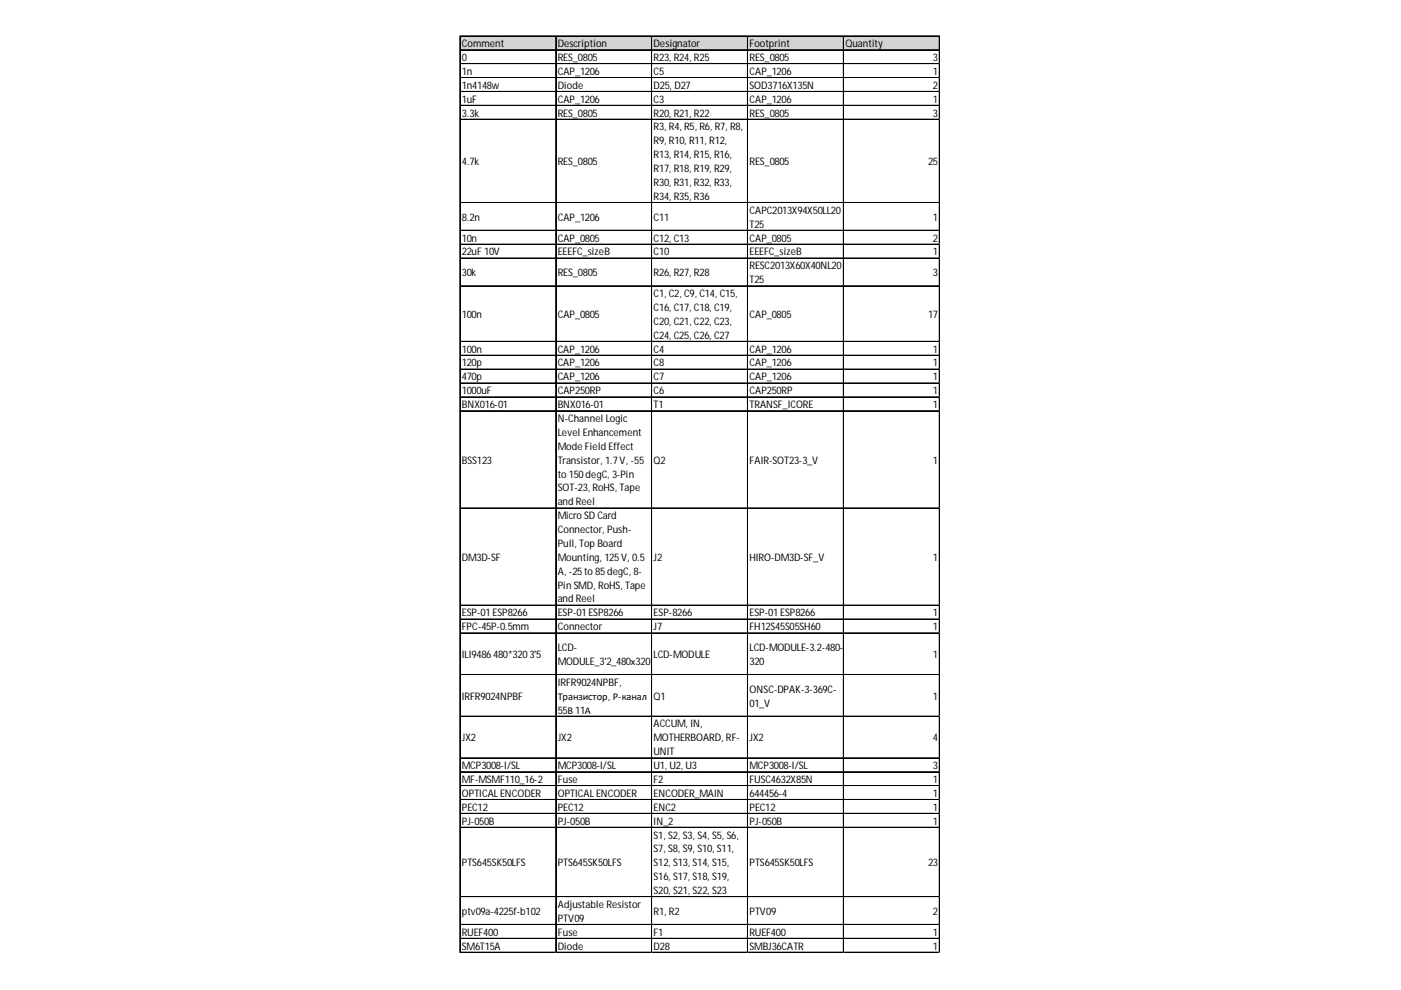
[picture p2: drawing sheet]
<svg xmlns="http://www.w3.org/2000/svg" width="297mm" height="210mm" viewBox="0 0 297 210" stroke-linecap="round" stroke-linejoin="round" font-family="sans-serif">
<defs><g id="words">
<g font-size="2.2">
<text x="97.9" y="10">Comment</text>
<text x="118.3" y="10">Description</text>
<text x="138.6" y="10">Designator</text>
<text x="158.9" y="10">Footprint</text>
<text x="179.2" y="10">Quantity</text>
<text x="97.9" y="12.9">0</text>
<text x="97.9" y="15.9">1n</text>
<text x="118.3" y="12.9">RES_0805</text>
<text x="118.3" y="15.9">CAP_1206</text>
<text x="138.6" y="12.9">R23, R24, R25</text>
<text x="138.6" y="15.9">C5</text>
<text x="158.9" y="12.9">RES_0805</text>
<text x="158.9" y="15.9">CAP_1206</text>
<text x="197.8" y="12.9">3</text>
<text x="197.8" y="15.9">1</text>
<text x="97.9" y="18.8">1n4148w</text>
<text x="97.9" y="21.8">1uF</text>
<text x="118.3" y="18.8">Diode</text>
<text x="118.3" y="21.8">CAP_1206</text>
<text x="138.6" y="18.8">D25, D27</text>
<text x="138.6" y="21.8">C3</text>
<text x="158.9" y="18.8">SOD3716X135N</text>
<text x="158.9" y="21.8">CAP_1206</text>
<text x="197.8" y="18.8">2</text>
<text x="197.8" y="21.8">1</text>
<text x="97.9" y="24.7">3.3k</text>
<text x="118.3" y="24.7">RES_0805</text>
<text x="138.6" y="24.7">R20, R21, R22</text>
<text x="138.6" y="27.7">R3, R4, R5, R6, R7, R8,</text>
<text x="158.9" y="24.7">RES_0805</text>
<text x="197.8" y="24.7">3</text>
<text x="97.9" y="35">4.7k</text>
<text x="118.3" y="35">RES_0805</text>
<text x="138.6" y="30.6">R9, R10, R11, R12,</text>
<text x="138.6" y="33.5">R13, R14, R15, R16,</text>
<text x="158.9" y="35">RES_0805</text>
<text x="196.8" y="35">25</text>
<text x="138.6" y="36.5">R17, R18, R19, R29,</text>
<text x="138.6" y="39.4">R30, R31, R32, R33,</text>
<text x="97.9" y="46.8">8.2n</text>
<text x="118.3" y="46.8">CAP_1206</text>
<text x="138.6" y="42.4">R34, R35, R36</text>
<text x="138.6" y="46.8">C11</text>
<text x="158.9" y="45.3">CAPC2013X94X50LL20</text>
<text x="197.8" y="46.8">1</text>
<text x="97.9" y="51.2">10n</text>
<text x="118.3" y="51.2">CAP_0805</text>
<text x="138.6" y="51.2">C12, C13</text>
<text x="158.9" y="48.3">T25</text>
<text x="158.9" y="51.2">CAP_0805</text>
<text x="197.8" y="51.2">2</text>
<text x="97.9" y="54.2">22uF10V</text>
<text x="97.9" y="58.6">30k</text>
<text x="118.3" y="54.2">EEEFC_sizeB</text>
<text x="118.3" y="58.6">RES_0805</text>
<text x="138.6" y="54.2">C10</text>
<text x="138.6" y="58.6">R26, R27, R28</text>
<text x="158.9" y="54.2">EEEFC_sizeB</text>
<text x="158.9" y="57.1">RESC2013X60X40NL20</text>
<text x="197.8" y="54.2">1</text>
<text x="197.8" y="58.6">3</text>
<text x="138.6" y="63">C1, C2, C9, C14, C15,</text>
<text x="138.6" y="65.9">C16, C17, C18, C19,</text>
<text x="158.9" y="60">T25</text>
<text x="97.9" y="67.4">100n</text>
<text x="118.3" y="67.4">CAP_0805</text>
<text x="138.6" y="68.9">C20, C21, C22, C23,</text>
<text x="138.6" y="71.8">C24, C25, C26, C27</text>
<text x="158.9" y="67.4">CAP_0805</text>
<text x="196.8" y="67.4">17</text>
<text x="97.9" y="74.8">100n</text>
<text x="97.9" y="77.7">120p</text>
<text x="118.3" y="74.8">CAP_1206</text>
<text x="118.3" y="77.7">CAP_1206</text>
<text x="138.6" y="74.8">C4</text>
<text x="138.6" y="77.7">C8</text>
<text x="158.9" y="74.8">CAP_1206</text>
<text x="158.9" y="77.7">CAP_1206</text>
<text x="197.8" y="74.8">1</text>
<text x="197.8" y="77.7">1</text>
<text x="97.9" y="80.6">470p</text>
<text x="97.9" y="83.6">1000uF</text>
<text x="118.3" y="80.6">CAP_1206</text>
<text x="118.3" y="83.6">CAP250RP</text>
<text x="138.6" y="80.6">C7</text>
<text x="138.6" y="83.6">C6</text>
<text x="158.9" y="80.6">CAP_1206</text>
<text x="158.9" y="83.6">CAP250RP</text>
<text x="197.8" y="80.6">1</text>
<text x="197.8" y="83.6">1</text>
<text x="97.9" y="86.5">BNX016-01</text>
<text x="118.3" y="86.5">BNX016-01</text>
<text x="118.3" y="89.5">N-Channel Logic</text>
<text x="138.6" y="86.5">T1</text>
<text x="158.9" y="86.5">TRANSF_ICORE</text>
<text x="197.8" y="86.5">1</text>
<text x="118.3" y="92.4">Level Enhancement</text>
<text x="118.3" y="95.4">ModeField Effect</text>
<text x="97.9" y="98.3">BSS123</text>
<text x="118.3" y="98.3">Transistor, 1.7V, -55</text>
<text x="118.3" y="101.2">to150degC, 3-Pin</text>
<text x="138.6" y="98.3">Q2</text>
<text x="158.9" y="98.3">FAIR-SOT23-3_V</text>
<text x="197.8" y="98.3">1</text>
<text x="118.3" y="104.2">SOT-23, RoHS, Tape</text>
<text x="118.3" y="107.1">and Reel</text>
<text x="118.3" y="110.1">MicroSDCard</text>
<text x="118.3" y="113">Connector, Push-</text>
<text x="97.9" y="118.9">DM3D-SF</text>
<text x="118.3" y="116">Pull, TopBoard</text>
<text x="118.3" y="118.9">Mounting, 125V, 0.5</text>
<text x="138.6" y="118.9">J2</text>
<text x="158.9" y="118.9">HIRO-DM3D-SF_V</text>
<text x="197.8" y="118.9">1</text>
<text x="118.3" y="121.9">A, -25to85degC, 8-</text>
<text x="118.3" y="124.8">PinSMD, RoHS, Tape</text>
<text x="97.9" y="130.7">ESP-01ESP8266</text>
<text x="118.3" y="127.7">and Reel</text>
<text x="118.3" y="130.7">ESP-01ESP8266</text>
<text x="138.6" y="130.7">ESP-8266</text>
<text x="158.9" y="130.7">ESP-01ESP8266</text>
<text x="197.8" y="130.7">1</text>
<text x="97.9" y="133.6">FPC-45P-0.5mm</text>
<text x="118.3" y="133.6">Connector</text>
<text x="138.6" y="133.6">J7</text>
<text x="158.9" y="133.6">FH12S45S05SH60</text>
<text x="197.8" y="133.6">1</text>
<text x="97.9" y="139.5">ILI9486480*3203'5</text>
<text x="118.3" y="138">LCD-</text>
<text x="118.3" y="141">MODULE_3'2_480х320</text>
<text x="138.6" y="139.5">LCD-MODULE</text>
<text x="158.9" y="138">LCD-MODULE-3.2-480-</text>
<text x="158.9" y="141">320</text>
<text x="197.8" y="139.5">1</text>
<text x="97.9" y="148.3">IRFR9024NPBF</text>
<text x="118.3" y="145.4">IRFR9024NPBF,</text>
<text x="118.3" y="148.3">Транзистор, Р-канал</text>
<text x="138.6" y="148.3">Q1</text>
<text x="158.9" y="146.9">ONSC-DPAK-3-369C-</text>
<text x="158.9" y="149.8">01_V</text>
<text x="197.8" y="148.3">1</text>
<text x="118.3" y="151.3">55В 11А</text>
<text x="138.6" y="154.2">ACCUM, IN,</text>
<text x="97.9" y="157.2">JX2</text>
<text x="118.3" y="157.2">JX2</text>
<text x="138.6" y="157.2">MOTHERBOARD, RF-</text>
<text x="138.6" y="160.1">UNIT</text>
<text x="158.9" y="157.2">JX2</text>
<text x="197.8" y="157.2">4</text>
<text x="97.9" y="163.1">MCP3008-I/SL</text>
<text x="97.9" y="166">MF-MSMF110_16-2</text>
<text x="118.3" y="163.1">MCP3008-I/SL</text>
<text x="118.3" y="166">Fuse</text>
<text x="138.6" y="163.1">U1, U2, U3</text>
<text x="138.6" y="166">F2</text>
<text x="158.9" y="163.1">MCP3008-I/SL</text>
<text x="158.9" y="166">FUSC4632X85N</text>
<text x="197.8" y="163.1">3</text>
<text x="197.8" y="166">1</text>
<text x="97.9" y="169">OPTICALENCODER</text>
<text x="97.9" y="171.9">PEC12</text>
<text x="118.3" y="169">OPTICALENCODER</text>
<text x="118.3" y="171.9">PEC12</text>
<text x="138.6" y="169">ENCODER_MAIN</text>
<text x="138.6" y="171.9">ENC2</text>
<text x="158.9" y="169">644456-4</text>
<text x="158.9" y="171.9">PEC12</text>
<text x="197.8" y="169">1</text>
<text x="197.8" y="171.9">1</text>
<text x="97.9" y="174.8">PJ-050B</text>
<text x="118.3" y="174.8">PJ-050B</text>
<text x="138.6" y="174.8">IN_2</text>
<text x="138.6" y="177.8">S1, S2, S3, S4, S5, S6,</text>
<text x="158.9" y="174.8">PJ-050B</text>
<text x="197.8" y="174.8">1</text>
<text x="97.9" y="183.7">PTS645SK50LFS</text>
<text x="118.3" y="183.7">PTS645SK50LFS</text>
<text x="138.6" y="180.7">S7, S8, S9, S10, S11,</text>
<text x="138.6" y="183.7">S12, S13, S14, S15,</text>
<text x="158.9" y="183.7">PTS645SK50LFS</text>
<text x="196.8" y="183.7">23</text>
<text x="138.6" y="186.6">S16, S17, S18, S19,</text>
<text x="138.6" y="189.6">S20, S21, S22, S23</text>
<text x="97.9" y="194">ptv09a-4225f-b102</text>
<text x="118.3" y="192.5">AdjustableResistor</text>
<text x="118.3" y="195.4">PTV09</text>
<text x="138.6" y="194">R1, R2</text>
<text x="158.9" y="194">PTV09</text>
<text x="197.8" y="194">2</text>
<text x="97.9" y="198.4">RUEF400</text>
<text x="97.9" y="201.3">SM6T15A</text>
<text x="118.3" y="198.4">Fuse</text>
<text x="118.3" y="201.3">Diode</text>
<text x="138.6" y="198.4">F1</text>
<text x="138.6" y="201.3">D28</text>
<text x="158.9" y="198.4">RUEF400</text>
<text x="158.9" y="201.3">SMBJ36CATR</text>
<text x="197.8" y="198.4">1</text>
<text x="197.8" y="201.3">1</text>
</g>
</g></defs>
<path d="M97.6 7.7h101.7v3h-101.7z" fill="#d3d3d3"/>
<g fill="none" stroke="#000" stroke-width=".21">
<path d="M97.5 7.6v194.4M97.6 7.6v194.4M97.6 7.6h101.7M97.6 7.7h101.7M97.6 10.5h101.7M97.6 10.6h101.7M97.6 13.5h101.7M97.6 13.6h101.7M97.6 16.4h101.7M97.6 16.5h101.7M97.6 19.4h101.7M97.6 19.5h101.7"/>
<path d="M117.8 7.8v194.2M117.9 7.8v194.2M138.1 7.8v194.2M138.2 7.8v194.2M158.5 7.8v194.2M178.8 7.8v194.2M178.9 7.8v194.2M199.1 7.8v194.2M199.2 7.8v194.2M97.6 22.3h101.7M97.6 22.4h101.7M97.6 25.3h101.7"/>
<path d="M97.6 42.9h101.7M97.6 43h101.7M97.6 48.8h101.7M97.6 48.9h101.7M97.6 51.8h101.7M97.6 54.7h101.7M97.6 54.8h101.7M97.6 60.6h101.7M97.6 60.7h101.7M97.6 72.4h101.7M97.6 75.3h101.7M97.6 75.4h101.7"/>
<path d="M97.6 78.2h101.7M97.6 78.3h101.7M97.6 81.2h101.7M97.6 81.3h101.7M97.6 84.1h101.7M97.6 84.2h101.7M97.6 87.1h101.7M97.6 87.2h101.7M97.6 107.7h101.7M97.6 107.8h101.7M97.6 128.3h101.7M97.6 128.4h101.7"/>
<path d="M97.6 131.2h101.7M97.6 131.3h101.7M97.6 134.2h101.7M97.6 143h101.7M97.6 143.1h101.7M97.6 151.8h101.7M97.6 151.9h101.7M97.6 160.7h101.7M97.6 163.6h101.7M97.6 163.7h101.7M97.6 166.6h101.7M97.6 169.5h101.7"/>
<path d="M97.6 169.6h101.7M97.6 172.4h101.7M97.6 172.5h101.7M97.6 175.4h101.7M97.6 175.5h101.7M97.6 190.1h101.7M97.6 190.2h101.7M97.6 196h101.7M97.6 196.1h101.7M97.6 198.9h101.7M97.6 199h101.7M97.6 201.9h101.7"/>
<path d="M97.6 202h101.7"/>
</g>
<path d="M97.5 202v.1" fill="none" stroke="#d4d4d4" stroke-width=".21"/>
<path d="M97.5 202l.1 .1z" fill="#d4d4d4"/>
<path d="M117.8 202v.1" fill="none" stroke="#d4d4d4" stroke-width=".21"/>
<path d="M117.8 202l.2 .1z" fill="#d4d4d4"/>
<path d="M138.1 202v.1" fill="none" stroke="#d4d4d4" stroke-width=".21"/>
<path d="M138.1 202l.2 .1z" fill="#d4d4d4"/>
<path d="M158.5 202v.1" fill="none" stroke="#d4d4d4" stroke-width=".21"/>
<path d="M158.5 202l.1 .1z" fill="#d4d4d4"/>
<path d="M178.8 202v.1" fill="none" stroke="#d4d4d4" stroke-width=".21"/>
<path d="M178.8 202l.2 .1z" fill="#d4d4d4"/>
<path d="M199.1 202v.1" fill="none" stroke="#d4d4d4" stroke-width=".21"/>
<path d="M199.1 202l.2 .1z" fill="#d4d4d4"/>
<path d="M199.3 13.5h.1" fill="none" stroke="#d4d4d4" stroke-width=".21"/>
<path d="M199.3 13.5v.1z" fill="#d4d4d4"/>
<path d="M199.3 16.4h.1" fill="none" stroke="#d4d4d4" stroke-width=".21"/>
<path d="M199.3 16.4v.2z" fill="#d4d4d4"/>
<path d="M199.3 19.4h.1" fill="none" stroke="#d4d4d4" stroke-width=".21"/>
<path d="M199.3 19.4v.1z" fill="#d4d4d4"/>
<path d="M199.3 22.3h.1" fill="none" stroke="#d4d4d4" stroke-width=".21"/>
<path d="M199.3 22.3v.2z" fill="#d4d4d4"/>
<path d="M199.3 25.3h.1" fill="none" stroke="#d4d4d4" stroke-width=".21"/>
<path d="M199.3 25.3v.1z" fill="#d4d4d4"/>
<path d="M199.3 42.9h.1" fill="none" stroke="#d4d4d4" stroke-width=".21"/>
<path d="M199.3 42.9v.2z" fill="#d4d4d4"/>
<path d="M199.3 48.8h.1" fill="none" stroke="#d4d4d4" stroke-width=".21"/>
<path d="M199.3 48.8v.2z" fill="#d4d4d4"/>
<path d="M199.3 51.8h.1" fill="none" stroke="#d4d4d4" stroke-width=".21"/>
<path d="M199.3 51.8v.1z" fill="#d4d4d4"/>
<path d="M199.3 54.7h.1" fill="none" stroke="#d4d4d4" stroke-width=".21"/>
<path d="M199.3 54.7v.1z" fill="#d4d4d4"/>
<path d="M199.3 60.6h.1" fill="none" stroke="#d4d4d4" stroke-width=".21"/>
<path d="M199.3 60.6v.1z" fill="#d4d4d4"/>
<path d="M199.3 72.4h.1" fill="none" stroke="#d4d4d4" stroke-width=".21"/>
<path d="M199.3 72.4v.1z" fill="#d4d4d4"/>
<path d="M199.3 75.3h.1" fill="none" stroke="#d4d4d4" stroke-width=".21"/>
<path d="M199.3 75.3v.2z" fill="#d4d4d4"/>
<path d="M199.3 78.2h.1" fill="none" stroke="#d4d4d4" stroke-width=".21"/>
<path d="M199.3 78.2v.2z" fill="#d4d4d4"/>
<path d="M199.3 81.2h.1" fill="none" stroke="#d4d4d4" stroke-width=".21"/>
<path d="M199.3 81.2v.1z" fill="#d4d4d4"/>
<path d="M199.3 84.1h.1" fill="none" stroke="#d4d4d4" stroke-width=".21"/>
<path d="M199.3 84.1v.2z" fill="#d4d4d4"/>
<path d="M199.3 87.1h.1" fill="none" stroke="#d4d4d4" stroke-width=".21"/>
<path d="M199.3 87.1v.1z" fill="#d4d4d4"/>
<path d="M199.3 107.7h.1" fill="none" stroke="#d4d4d4" stroke-width=".21"/>
<path d="M199.3 107.7v.1z" fill="#d4d4d4"/>
<path d="M199.3 128.3h.1" fill="none" stroke="#d4d4d4" stroke-width=".21"/>
<path d="M199.3 128.3v.1z" fill="#d4d4d4"/>
<path d="M199.3 131.2h.1" fill="none" stroke="#d4d4d4" stroke-width=".21"/>
<path d="M199.3 131.2v.2z" fill="#d4d4d4"/>
<path d="M199.3 134.2h.1" fill="none" stroke="#d4d4d4" stroke-width=".21"/>
<path d="M199.3 134.2v.1z" fill="#d4d4d4"/>
<path d="M199.3 143h.1" fill="none" stroke="#d4d4d4" stroke-width=".21"/>
<path d="M199.3 143v.2z" fill="#d4d4d4"/>
<path d="M199.3 151.8h.1" fill="none" stroke="#d4d4d4" stroke-width=".21"/>
<path d="M199.3 151.8v.2z" fill="#d4d4d4"/>
<path d="M199.3 160.7h.1" fill="none" stroke="#d4d4d4" stroke-width=".21"/>
<path d="M199.3 160.7v.1z" fill="#d4d4d4"/>
<path d="M199.3 163.6h.1" fill="none" stroke="#d4d4d4" stroke-width=".21"/>
<path d="M199.3 163.6v.2z" fill="#d4d4d4"/>
<path d="M199.3 166.6h.1" fill="none" stroke="#d4d4d4" stroke-width=".21"/>
<path d="M199.3 166.6v.1z" fill="#d4d4d4"/>
<path d="M199.3 169.5h.1" fill="none" stroke="#d4d4d4" stroke-width=".21"/>
<path d="M199.3 169.5v.1z" fill="#d4d4d4"/>
<path d="M199.3 172.4h.1" fill="none" stroke="#d4d4d4" stroke-width=".21"/>
<path d="M199.3 172.4v.2z" fill="#d4d4d4"/>
<path d="M199.3 175.4h.1" fill="none" stroke="#d4d4d4" stroke-width=".21"/>
<path d="M199.3 175.4v.1z" fill="#d4d4d4"/>
<path d="M199.3 190.1h.1" fill="none" stroke="#d4d4d4" stroke-width=".21"/>
<path d="M199.3 190.1v.2z" fill="#d4d4d4"/>
<path d="M199.3 196h.1" fill="none" stroke="#d4d4d4" stroke-width=".21"/>
<path d="M199.3 196v.1z" fill="#d4d4d4"/>
<path d="M199.3 198.9h.1" fill="none" stroke="#d4d4d4" stroke-width=".21"/>
<path d="M199.3 198.9v.2z" fill="#d4d4d4"/>
<path d="M199.3 201.9h.1" fill="none" stroke="#d4d4d4" stroke-width=".21"/>
<path d="M199.3 201.9v.1z" fill="#d4d4d4"/>
<use href="#words"/>
</svg>
